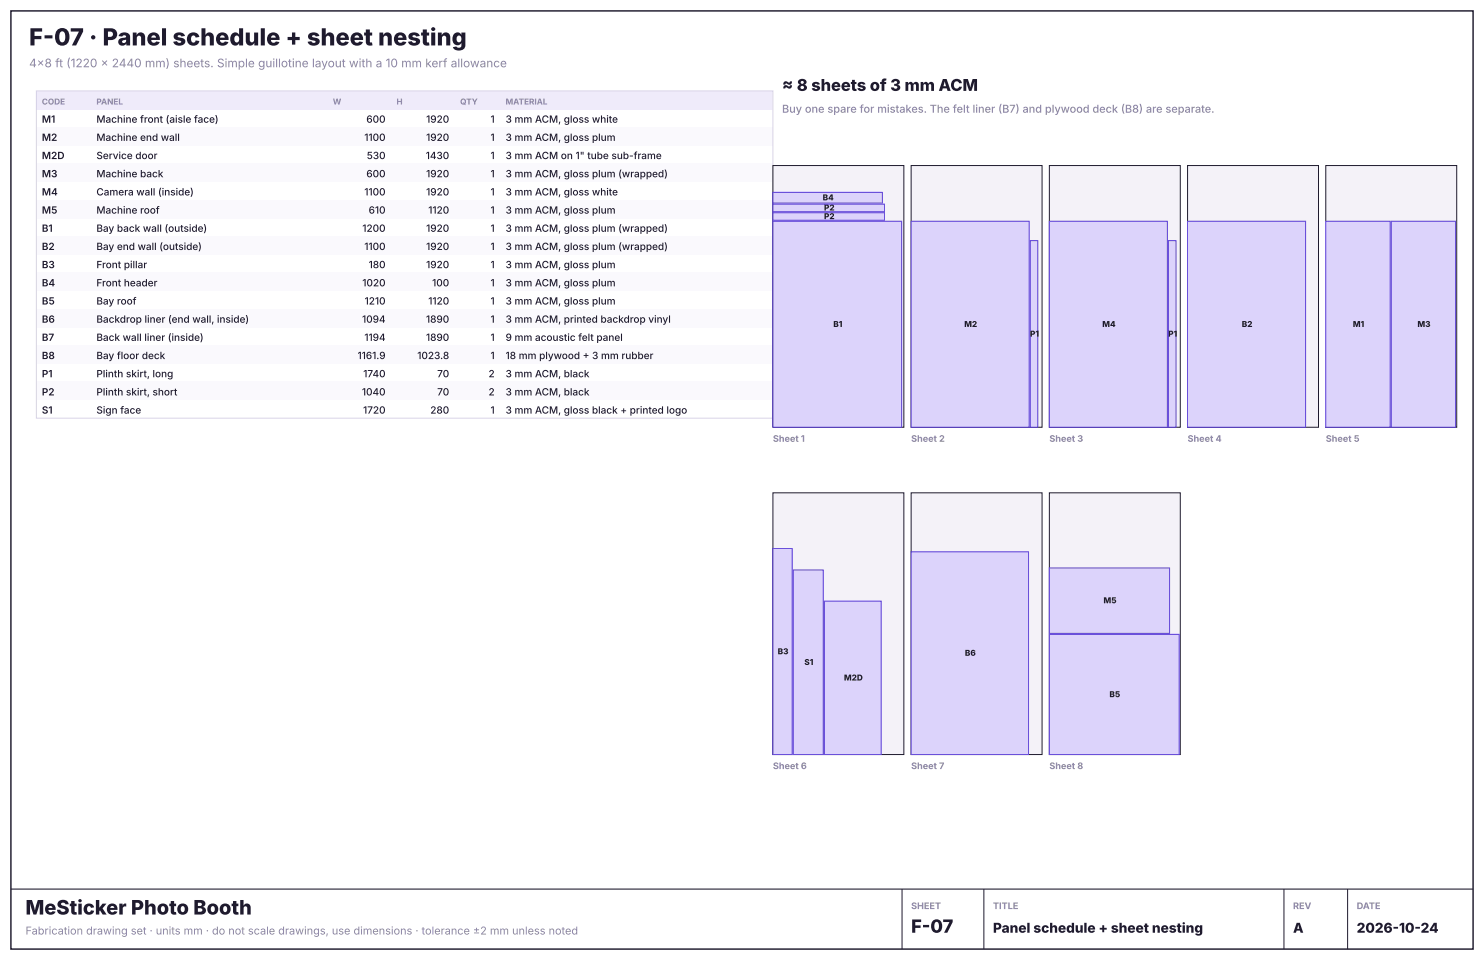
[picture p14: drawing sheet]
<svg xmlns="http://www.w3.org/2000/svg" width="432mm" height="279mm" viewBox="0 0 432 279" stroke-linecap="round" stroke-linejoin="round" font-family="sans-serif">
<defs><g id="words">
<text font-size="6.9" fill="#1f1b2e" x="8.5" y="13.2">F-07 · Panel schedule + sheet nesting</text>
<text font-size="5.8" fill="#1f1b2e" x="7.4" y="266.2">MeSticker Photo Booth</text>
<text font-size="5.3" fill="#1f1b2e" x="265.1" y="271.5">F-07</text>
<text font-size="4.8" fill="#1f1b2e" x="227.5" y="26.5">≈ 8 sheets of 3 mm ACM</text>
<g font-size="4" fill="#1f1b2e">
<text x="288.9" y="271.5">Panel schedule + sheet nesting</text>
<text x="376.2" y="271.5">A</text>
<text x="394.8" y="271.5">2026-10-24</text>
</g>
<text font-size="3.4" fill="#8a84a3" x="8.5" y="19.6">4× 8 ft (1220 × 2440 mm) sheets. Simple guillotine layout with a 10 mm kerf allowance</text>
<g font-size="3.2" fill="#8a84a3">
<text x="227.5" y="32.8">Buy one spare for mistakes. The felt liner (B7) and plywood deck (B8) are separate.</text>
<text x="7.4" y="272">Fabrication drawing set · units mm · do not scale drawings, use dimensions · tolerance ± 2 mm unless noted</text>
</g>
<g font-size="2.9" fill="#1f1b2e">
<text x="12.2" y="35.7">M1</text>
<text x="28" y="35.7">Machine front (aisle face)</text>
<text x="106.6" y="35.7">600</text>
<text x="124" y="35.7">1920</text>
<text x="142.7" y="35.7">1</text>
<text x="147.1" y="35.7">3 mm ACM, gloss white</text>
<text x="12.2" y="41">M2</text>
<text x="28" y="41">Machine end wall</text>
<text x="106" y="41">1100</text>
<text x="124" y="41">1920</text>
<text x="142.7" y="41">1</text>
<text x="147.1" y="41">3 mm ACM, gloss plum</text>
<text x="12.2" y="46.3">M2D</text>
<text x="28" y="46.3">Service door</text>
<text x="106.7" y="46.3">530</text>
<text x="123.9" y="46.3">1430</text>
<text x="142.7" y="46.3">1</text>
<text x="147.1" y="46.3">3 mm ACM on 1&quot; tube sub-frame</text>
<text x="12.2" y="51.6">M3</text>
<text x="28" y="51.6">Machine back</text>
<text x="106.6" y="51.6">600</text>
<text x="124" y="51.6">1920</text>
<text x="142.7" y="51.6">1</text>
<text x="147.1" y="51.6">3 mm ACM, gloss plum (wrapped)</text>
<text x="12.2" y="56.9">M4</text>
<text x="28" y="56.9">Camera wall (inside)</text>
<text x="106" y="56.9">1100</text>
<text x="124" y="56.9">1920</text>
<text x="142.7" y="56.9">1</text>
<text x="147.1" y="56.9">3 mm ACM, gloss white</text>
<text x="12.2" y="62.2">M5</text>
<text x="28" y="62.2">Machine roof</text>
<text x="107.3" y="62.2">610</text>
<text x="124.6" y="62.2">1120</text>
<text x="142.7" y="62.2">1</text>
<text x="147.1" y="62.2">3 mm ACM, gloss plum</text>
<text x="12.2" y="67.5">B1</text>
<text x="28" y="67.5">Bay back wall (outside)</text>
<text x="105.4" y="67.5">1200</text>
<text x="124" y="67.5">1920</text>
<text x="142.7" y="67.5">1</text>
<text x="147.1" y="67.5">3 mm ACM, gloss plum (wrapped)</text>
<text x="12.2" y="72.8">B2</text>
<text x="28" y="72.8">Bay end wall (outside)</text>
<text x="106" y="72.8">1100</text>
<text x="124" y="72.8">1920</text>
<text x="142.7" y="72.8">1</text>
<text x="147.1" y="72.8">3 mm ACM, gloss plum (wrapped)</text>
<text x="12.2" y="78.1">B3</text>
<text x="12.2" y="83.3">B4</text>
<text x="28" y="78.1">Front pillar</text>
<text x="28" y="83.3">Front header</text>
<text x="105.4" y="83.3">1020</text>
<text x="107.3" y="78.1">180</text>
<text x="124" y="78.1">1920</text>
<text x="125.7" y="83.3">100</text>
<text x="142.7" y="78.1">1</text>
<text x="142.7" y="83.3">1</text>
<text x="147.1" y="78.1">3 mm ACM, gloss plum</text>
<text x="147.1" y="83.3">3 mm ACM, gloss plum</text>
<text x="12.2" y="88.6">B5</text>
<text x="28" y="88.6">Bay roof</text>
<text x="106.1" y="88.6">1210</text>
<text x="124.6" y="88.6">1120</text>
<text x="142.7" y="88.6">1</text>
<text x="147.1" y="88.6">3 mm ACM, gloss plum</text>
<text x="12.2" y="93.9">B6</text>
<text x="28" y="93.9">Backdrop liner (end wall, inside)</text>
<text x="105.3" y="93.9">1094</text>
<text x="123.9" y="93.9">1890</text>
<text x="142.7" y="93.9">1</text>
<text x="147.1" y="93.9">3 mm ACM, printed backdrop vinyl</text>
<text x="12.2" y="99.2">B7</text>
<text x="28" y="99.2">Back wall liner (inside)</text>
<text x="106" y="99.2">1194</text>
<text x="123.9" y="99.2">1890</text>
<text x="142.7" y="99.2">1</text>
<text x="147.1" y="99.2">9 mm acoustic felt panel</text>
<text x="12.2" y="104.5">B8</text>
<text x="28" y="104.5">Bay floor deck</text>
<text x="104" y="104.5">1161.9</text>
<text x="121.4" y="104.5">1023.8</text>
<text x="142.7" y="104.5">1</text>
<text x="147.1" y="104.5">18 mm plywood + 3 mm rubber</text>
<text x="12.2" y="109.8">P1</text>
<text x="28" y="109.8">Plinth skirt, long</text>
<text x="105.7" y="109.8">1740</text>
<text x="127.2" y="109.8">70</text>
<text x="142.1" y="109.8">2</text>
<text x="147.1" y="109.8">3 mm ACM, black</text>
<text x="12.2" y="115.1">P2</text>
<text x="28" y="115.1">Plinth skirt, short</text>
<text x="105.3" y="115.1">1040</text>
<text x="127.2" y="115.1">70</text>
<text x="142.1" y="115.1">2</text>
<text x="147.1" y="115.1">3 mm ACM, black</text>
<text x="12.2" y="120.4">S1</text>
<text x="28" y="120.4">Sign face</text>
<text x="105.6" y="120.4">1720</text>
<text x="125.2" y="120.4">280</text>
<text x="142.7" y="120.4">1</text>
<text x="147.1" y="120.4">3 mm ACM, gloss black + printed logo</text>
</g>
<g font-size="2.6" fill="#8a84a3">
<text x="224.9" y="128.6">Sheet 1</text>
<text x="265.1" y="128.6">Sheet 2</text>
<text x="305.3" y="128.6">Sheet 3</text>
<text x="345.5" y="128.6">Sheet 4</text>
<text x="385.8" y="128.6">Sheet 5</text>
<text x="224.9" y="223.8">Sheet 6</text>
<text x="265.1" y="223.8">Sheet 7</text>
<text x="305.3" y="223.8">Sheet 8</text>
<text x="265.1" y="264.6">SHEET</text>
<text x="288.9" y="264.6">TITLE</text>
<text x="376.2" y="264.6">REV</text>
<text x="394.8" y="264.6">DATE</text>
</g>
<g font-size="2.4" fill="#8a84a3">
<text x="12.2" y="30.4">CODE</text>
<text x="28" y="30.4">PANEL</text>
<text x="96.8" y="30.4">W</text>
<text x="115.4" y="30.4">H</text>
<text x="133.9" y="30.4">QTY</text>
<text x="147.1" y="30.4">MATERIAL</text>
</g>
<g font-size="2.4" fill="#1f1b2e">
<text x="239.4" y="58.3">B4</text>
<text x="239.8" y="63.8">P2</text>
<text x="239.8" y="61.3">P2</text>
<text x="242.5" y="95.2">B1</text>
<text x="280.6" y="95.2">M2</text>
<text x="320.7" y="95.2">M4</text>
<text x="361.3" y="95.2">B2</text>
<text x="393.6" y="95.2">M1</text>
<text x="412.4" y="95.2">M3</text>
<text x="299.7" y="98">P1</text>
<text x="339.9" y="98">P1</text>
<text x="321.1" y="175.6">M5</text>
<text x="226.3" y="190.4">B3</text>
<text x="280.8" y="190.9">B6</text>
<text x="234" y="193.5">S1</text>
<text x="245.6" y="198.1">M2D</text>
<text x="322.8" y="202.9">B5</text>
</g>
</g></defs>
<path d="M10.6 26.5h214.3v5.2h-214.3z" fill="#efebfa"/>
<g fill="#faf9fd">
<path d="M10.6 37h214.3v5.3h-214.3z"/>
<path d="M10.6 47.6h214.3v5.3h-214.3z"/>
<path d="M10.6 58.2h214.3v5.3h-214.3z"/>
<path d="M10.6 68.8h214.3v5.3h-214.3z"/>
<path d="M10.6 79.4h214.3v5.3h-214.3z"/>
<path d="M10.6 90h214.3v5.2h-214.3z"/>
<path d="M10.6 100.5h214.3v5.3h-214.3z"/>
<path d="M10.6 111.1h214.3v5.3h-214.3z"/>
</g>
<path d="M10.6 26.5h214.3v95.2h-214.3z" fill="none" stroke="#d9d4e8" stroke-width=".29"/>
<path d="M224.9 48.2h38.1v76.2h-38.1z" fill="#f4f2f8"/>
<path d="M224.9 48.2h38.1v76.2h-38.1z" fill="none" stroke="#1f1b2e" stroke-width=".29"/>
<path d="M224.9 64.4h37.5v60h-37.5z" fill="#dcd3fb"/>
<path d="M224.9 64.4h37.5v60h-37.5z" fill="none" stroke="#5b3fd6" stroke-width=".29"/>
<path d="M224.9 61.9h32.5v2.2h-32.5z" fill="#dcd3fb"/>
<path d="M224.9 61.9h32.5v2.2h-32.5z" fill="none" stroke="#5b3fd6" stroke-width=".29"/>
<path d="M224.9 59.4h32.5v2.2h-32.5z" fill="#dcd3fb"/>
<path d="M224.9 59.4h32.5v2.2h-32.5z" fill="none" stroke="#5b3fd6" stroke-width=".29"/>
<path d="M224.9 56h31.9v3.1h-31.9z" fill="#dcd3fb"/>
<path d="M224.9 56h31.9v3.1h-31.9z" fill="none" stroke="#5b3fd6" stroke-width=".29"/>
<path d="M265.1 48.2h38.1v76.2h-38.1z" fill="#f4f2f8"/>
<path d="M265.1 48.2h38.1v76.2h-38.1z" fill="none" stroke="#1f1b2e" stroke-width=".29"/>
<path d="M265.1 64.4h34.4v60h-34.4z" fill="#dcd3fb"/>
<path d="M265.1 64.4h34.4v60h-34.4z" fill="none" stroke="#5b3fd6" stroke-width=".29"/>
<path d="M299.8 70h2.2v54.4h-2.2z" fill="#dcd3fb"/>
<path d="M299.8 70h2.2v54.4h-2.2z" fill="none" stroke="#5b3fd6" stroke-width=".29"/>
<path d="M305.3 48.2h38.1v76.2h-38.1z" fill="#f4f2f8"/>
<path d="M305.3 48.2h38.1v76.2h-38.1z" fill="none" stroke="#1f1b2e" stroke-width=".29"/>
<path d="M305.3 64.4h34.4v60h-34.4z" fill="#dcd3fb"/>
<path d="M305.3 64.4h34.4v60h-34.4z" fill="none" stroke="#5b3fd6" stroke-width=".29"/>
<path d="M340 70h2.2v54.4h-2.2z" fill="#dcd3fb"/>
<path d="M340 70h2.2v54.4h-2.2z" fill="none" stroke="#5b3fd6" stroke-width=".29"/>
<path d="M345.5 48.2h38.1v76.2h-38.1z" fill="#f4f2f8"/>
<path d="M345.5 48.2h38.1v76.2h-38.1z" fill="none" stroke="#1f1b2e" stroke-width=".29"/>
<path d="M345.5 64.4h34.4v60h-34.4z" fill="#dcd3fb"/>
<path d="M345.5 64.4h34.4v60h-34.4z" fill="none" stroke="#5b3fd6" stroke-width=".29"/>
<path d="M385.8 48.2h38.1v76.2h-38.1z" fill="#f4f2f8"/>
<path d="M385.8 48.2h38.1v76.2h-38.1z" fill="none" stroke="#1f1b2e" stroke-width=".29"/>
<path d="M385.8 64.4h18.7v60h-18.7z" fill="#dcd3fb"/>
<path d="M385.8 64.4h18.7v60h-18.7z" fill="none" stroke="#5b3fd6" stroke-width=".29"/>
<path d="M404.8 64.4h18.7v60h-18.7z" fill="#dcd3fb"/>
<path d="M404.8 64.4h18.7v60h-18.7z" fill="none" stroke="#5b3fd6" stroke-width=".29"/>
<path d="M224.9 143.4h38.1v76.2h-38.1z" fill="#f4f2f8"/>
<path d="M224.9 143.4h38.1v76.2h-38.1z" fill="none" stroke="#1f1b2e" stroke-width=".29"/>
<path d="M224.9 159.6h5.6v60h-5.6z" fill="#dcd3fb"/>
<path d="M224.9 159.6h5.6v60h-5.6z" fill="none" stroke="#5b3fd6" stroke-width=".29"/>
<path d="M230.8 165.9h8.8v53.7h-8.8z" fill="#dcd3fb"/>
<path d="M230.8 165.9h8.8v53.7h-8.8z" fill="none" stroke="#5b3fd6" stroke-width=".29"/>
<path d="M239.9 175h16.5v44.6h-16.5z" fill="#dcd3fb"/>
<path d="M239.9 175h16.5v44.6h-16.5z" fill="none" stroke="#5b3fd6" stroke-width=".29"/>
<path d="M265.1 143.4h38.1v76.2h-38.1z" fill="#f4f2f8"/>
<path d="M265.1 143.4h38.1v76.2h-38.1z" fill="none" stroke="#1f1b2e" stroke-width=".29"/>
<path d="M265.1 160.6h34.2v59h-34.2z" fill="#dcd3fb"/>
<path d="M265.1 160.6h34.2v59h-34.2z" fill="none" stroke="#5b3fd6" stroke-width=".29"/>
<path d="M305.3 143.4h38.1v76.2h-38.1z" fill="#f4f2f8"/>
<path d="M305.3 143.4h38.1v76.2h-38.1z" fill="none" stroke="#1f1b2e" stroke-width=".29"/>
<path d="M305.3 184.6h37.8v35h-37.8z" fill="#dcd3fb"/>
<path d="M305.3 184.6h37.8v35h-37.8z" fill="none" stroke="#5b3fd6" stroke-width=".29"/>
<path d="M305.3 165.3h35v19h-35z" fill="#dcd3fb"/>
<path d="M305.3 165.3h35v19h-35z" fill="none" stroke="#5b3fd6" stroke-width=".29"/>
<path d="M3.2 3.2h425.4v273h-425.4z" fill="none" stroke="#1f1b2e" stroke-width=".42"/>
<path d="M3.2 258.8h425.4" fill="none" stroke="#1f1b2e" stroke-width=".32"/>
<path d="M262.5 258.8v17.4M286.3 258.8v17.4M373.6 258.8v17.4M392.1 258.8v17.4" fill="none" stroke="#1f1b2e" stroke-width=".29"/>
<use href="#words"/>
</svg>
